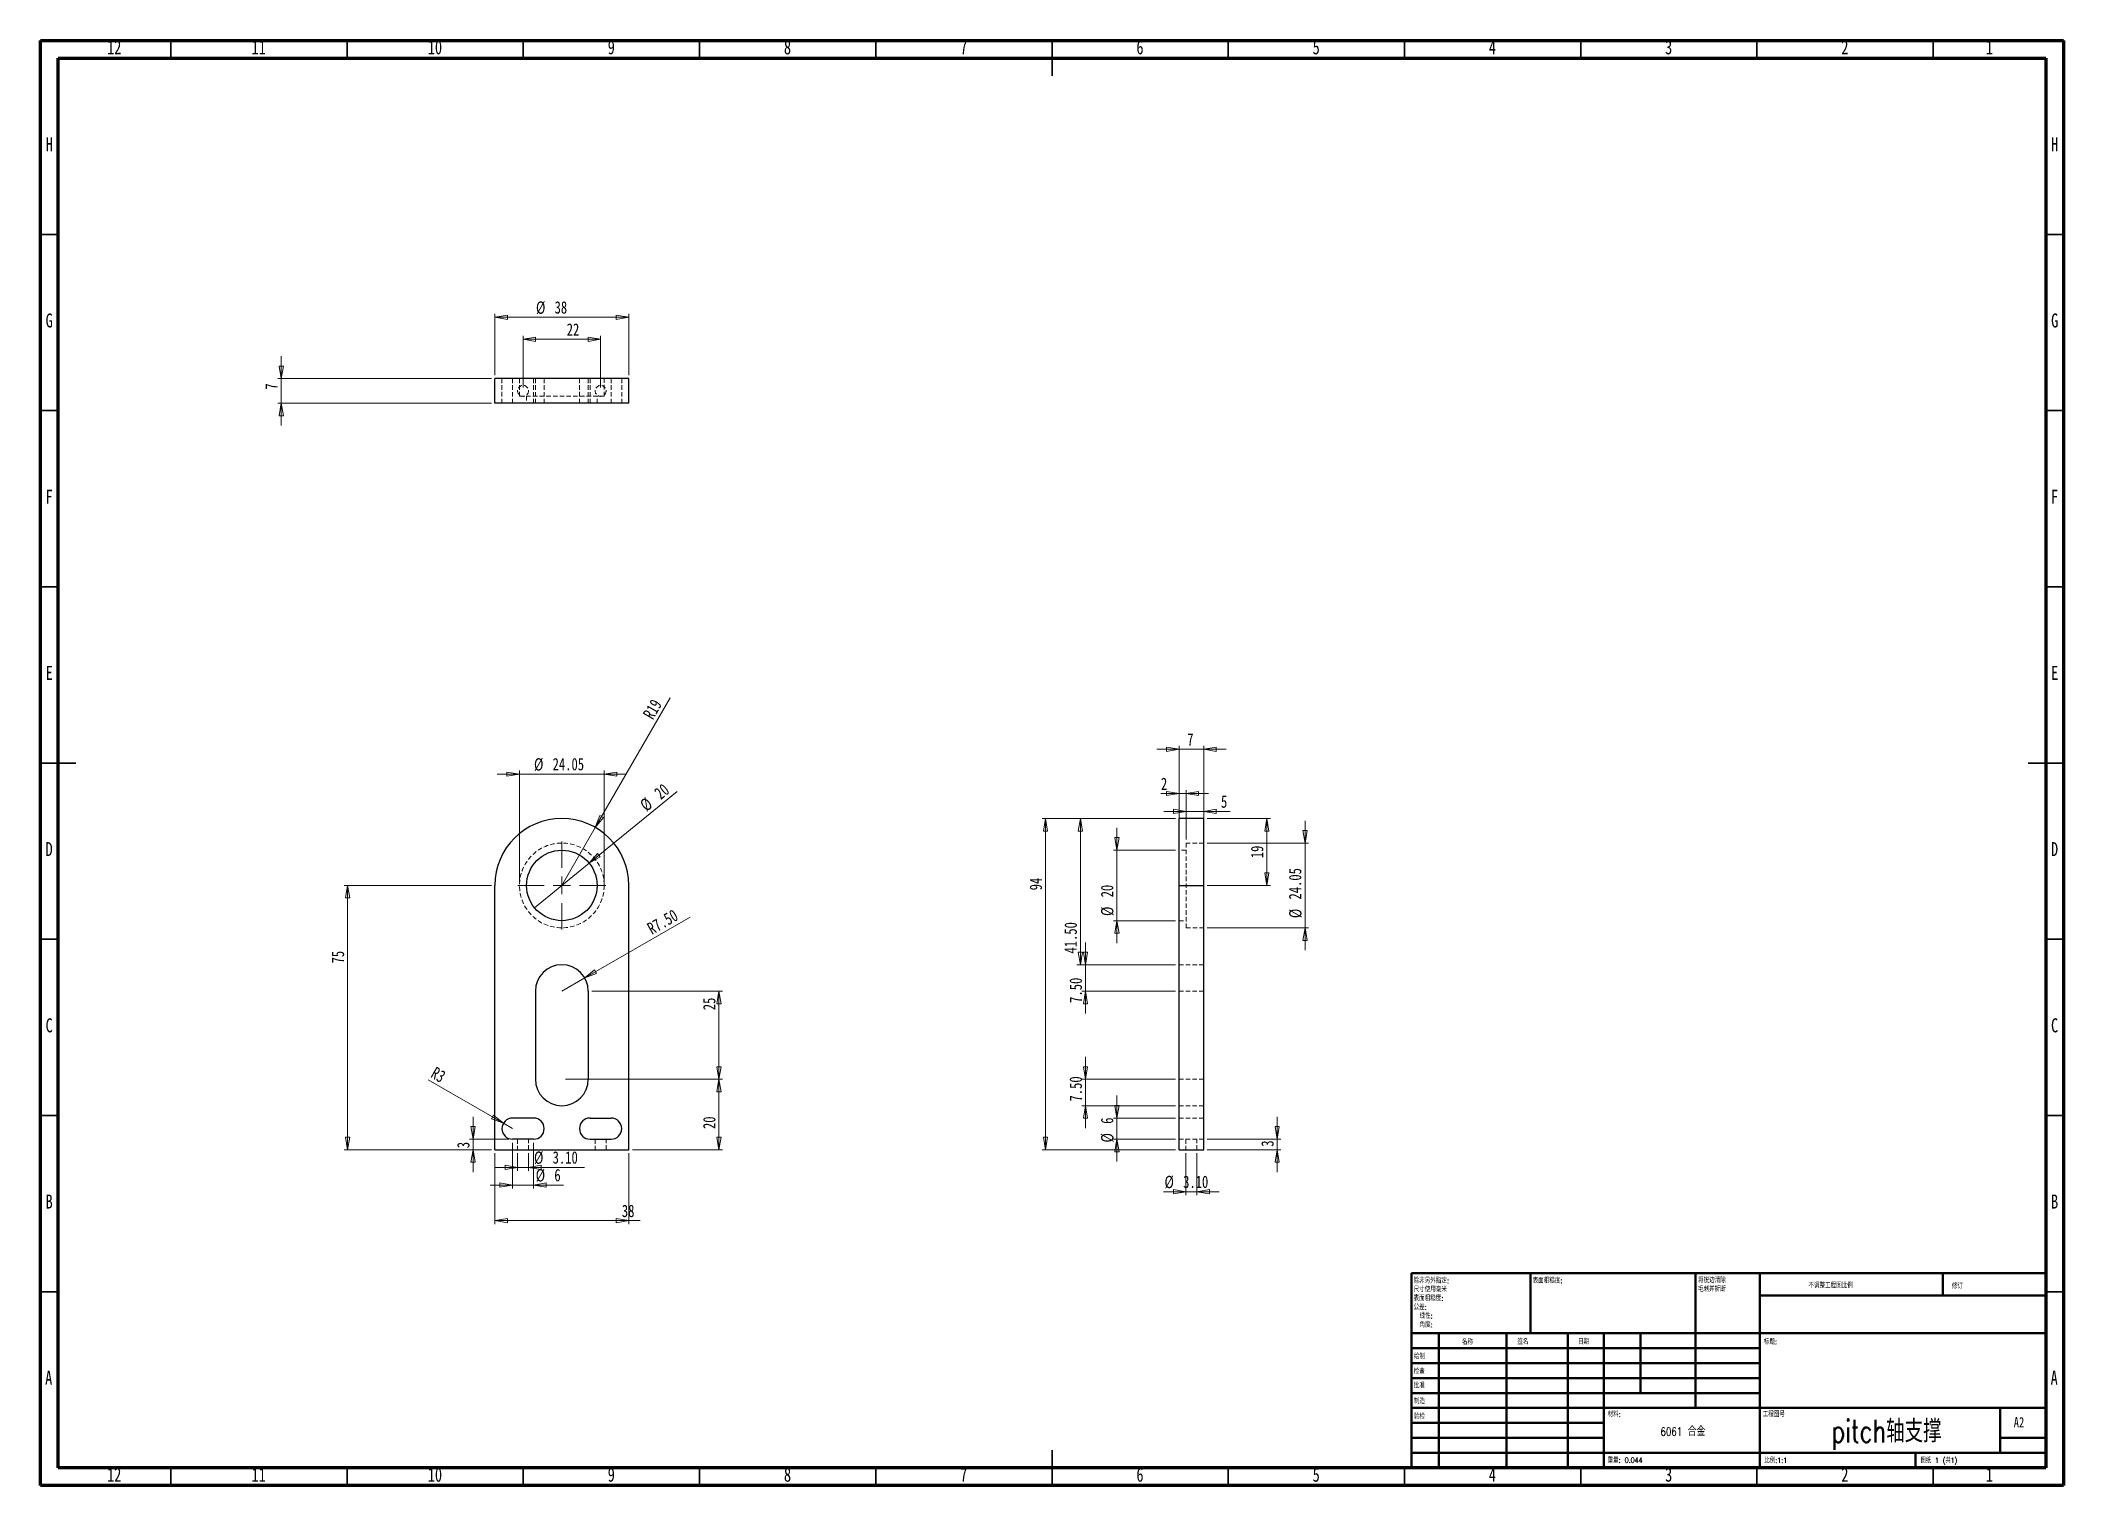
# Model space of a CAD drawing. Header units: millimetres. Extents: x 15 to 589, y 5 to 415.
import ezdxf

# ---------------------------------------------------------------- set-up
doc = ezdxf.new("R2010")
doc.units = ezdxf.units.MM
doc.linetypes.add('HIDDEN', pattern=[1.905, 1.27, -0.635])
doc.styles.add('SLDTEXTSTYLE0', font='TXT', dxfattribs={"width": 0.75, "bigfont": 'bigfont'})
doc.styles.add('SLDTEXTSTYLE1', font='TXT', dxfattribs={"width": 0.694444, "bigfont": 'bigfont'})
doc.styles.add('SLDTEXTSTYLE2', font='TXT', dxfattribs={"width": 0.75})
doc.dimstyles.new('SLDDIMSTYLE0', dxfattribs={"dimtxt": 3.5, "dimasz": 3.556, "dimexe": 0, "dimexo": 0.0625, "dimgap": 0.875, "dimtad": 1, "dimrnd": 1e-09, "dimzin": 12, "dimdsep": 46, "dimtxsty": 'SLDTEXTSTYLE2', "dimblk1": 'CLOSED', "dimblk2": 'CLOSED', "dimsah": 1, "dimcen": 0, "dimadec": 0, "dimazin": 3, "dimtfac": 1, "dimtofl": 0, "dimtmove": 0, "dimatfit": 3, "dimldrblk": 'CLOSED', "dimfxl": 1, "dimfrac": 2, "dimtolj": 1, "dimtzin": 12, "dimarcsym": 0})
doc.dimstyles.new('SLDDIMSTYLE1', dxfattribs={"dimtxt": 3.5, "dimasz": 3.556, "dimexe": 0, "dimexo": 0.0625, "dimgap": 0.875, "dimtad": 1, "dimrnd": 1e-09, "dimzin": 12, "dimdsep": 46, "dimtxsty": 'SLDTEXTSTYLE2', "dimblk1": 'NONE', "dimblk2": 'CLOSED', "dimsah": 1, "dimcen": 0, "dimadec": 0, "dimazin": 3, "dimtfac": 1, "dimtmove": 0, "dimatfit": 3, "dimldrblk": 'NONE', "dimfxl": 1, "dimfrac": 2, "dimtolj": 1, "dimtzin": 12, "dimarcsym": 0})
doc.dimstyles.new('SLDDIMSTYLE2', dxfattribs={"dimtxt": 3.5, "dimasz": 3.556, "dimexe": 0, "dimexo": 0.0625, "dimgap": 0.875, "dimtad": 1, "dimrnd": 1e-09, "dimzin": 12, "dimdsep": 46, "dimtxsty": 'SLDTEXTSTYLE2', "dimblk1": 'CLOSED', "dimblk2": 'CLOSED', "dimsah": 1, "dimcen": 0.09, "dimadec": 0, "dimazin": 3, "dimtfac": 1, "dimtmove": 0, "dimatfit": 0, "dimldrblk": 'CLOSED', "dimfxl": 1, "dimfrac": 2, "dimtolj": 1, "dimtzin": 12, "dimarcsym": 0})
doc.dimstyles.new('SLDDIMSTYLE3', dxfattribs={"dimtxt": 3.5, "dimasz": 3.556, "dimexe": 0, "dimexo": 0.0625, "dimgap": 0.875, "dimtad": 1, "dimrnd": 1e-09, "dimzin": 4, "dimdsep": 46, "dimtxsty": 'SLDTEXTSTYLE2', "dimblk1": 'CLOSED', "dimblk2": 'CLOSED', "dimsah": 1, "dimcen": 0, "dimadec": 0, "dimazin": 1, "dimtfac": 1, "dimtofl": 0, "dimtmove": 0, "dimatfit": 3, "dimldrblk": 'CLOSED', "dimfxl": 1, "dimfrac": 2, "dimtolj": 1, "dimtzin": 12, "dimarcsym": 0})
doc.dimstyles.new('SLDDIMSTYLE4', dxfattribs={"dimtxt": 3.5, "dimasz": 3.556, "dimexe": 0, "dimexo": 0.0625, "dimgap": 0.875, "dimtad": 1, "dimrnd": 1e-09, "dimzin": 12, "dimdsep": 46, "dimtxsty": 'SLDTEXTSTYLE2', "dimblk1": 'CLOSED', "dimblk2": 'CLOSED', "dimsah": 1, "dimcen": 0.09, "dimadec": 0, "dimazin": 3, "dimtfac": 1, "dimtofl": 0, "dimtmove": 0, "dimatfit": 3, "dimldrblk": 'CLOSED', "dimfxl": 1, "dimfrac": 2, "dimtolj": 1, "dimtzin": 12, "dimarcsym": 0})
doc.dimstyles.new('SLDDIMSTYLE5', dxfattribs={"dimtxt": 3.5, "dimasz": 3.556, "dimexe": 0, "dimexo": 0.0625, "dimgap": 0.875, "dimtad": 1, "dimrnd": 1e-09, "dimzin": 4, "dimdsep": 46, "dimtxsty": 'SLDTEXTSTYLE2', "dimblk1": 'CLOSED', "dimblk2": 'CLOSED', "dimsah": 1, "dimcen": 0.09, "dimadec": 0, "dimazin": 1, "dimtfac": 1, "dimtmove": 0, "dimatfit": 0, "dimldrblk": 'CLOSED', "dimfxl": 1, "dimfrac": 2, "dimtolj": 1, "dimtzin": 12, "dimarcsym": 0})
doc.dimstyles.new('SLDDIMSTYLE6', dxfattribs={"dimtxt": 3.5, "dimasz": 3.556, "dimexe": 0, "dimexo": 0.0625, "dimgap": 0.875, "dimtad": 1, "dimrnd": 1e-09, "dimzin": 4, "dimdsep": 46, "dimtxsty": 'SLDTEXTSTYLE2', "dimblk1": 'CLOSED', "dimblk2": 'CLOSED', "dimsah": 1, "dimcen": 0.09, "dimadec": 0, "dimazin": 1, "dimtfac": 1, "dimtofl": 0, "dimtmove": 0, "dimatfit": 3, "dimldrblk": 'CLOSED', "dimfxl": 1, "dimfrac": 2, "dimtolj": 1, "dimtzin": 12, "dimarcsym": 0})

msp = doc.modelspace()

# ---------------------------------------------------------------- texts
at = {"color": 7, "linetype": 'Continuous', "lineweight": 0}
for s, insert, char_height, attachment_point, style in [('12', (35.92, 415.06), 3.9688, 2, 'SLDTEXTSTYLE2'), ('11', (76.92, 415.06), 3.9688, 2, 'SLDTEXTSTYLE2'), ('10', (126.92, 415.06), 3.9688, 2, 'SLDTEXTSTYLE2'), ('9', (176.96, 415.06), 3.969, 2, 'SLDTEXTSTYLE2'), ('8', (226.96, 415.06), 3.969, 2, 'SLDTEXTSTYLE2'), ('7', (276.96, 415.06), 3.969, 2, 'SLDTEXTSTYLE2'), ('6', (326.96, 415.06), 3.969, 2, 'SLDTEXTSTYLE2'), ('5', (376.96, 415.06), 3.969, 2, 'SLDTEXTSTYLE2'), ('4', (426.96, 415.06), 3.969, 2, 'SLDTEXTSTYLE2'), ('3', (476.96, 415.06), 3.969, 2, 'SLDTEXTSTYLE2'), ('2', (526.96, 415.06), 3.969, 2, 'SLDTEXTSTYLE2'), ('1', (567.96, 415.06), 3.969, 2, 'SLDTEXTSTYLE2'), ('H', (17.49, 387.56), 3.969, 2, 'SLDTEXTSTYLE2'), ('H', (586.49, 387.56), 3.969, 2, 'SLDTEXTSTYLE2'), ('G', (17.487, 337.56), 3.969, 2, 'SLDTEXTSTYLE2'), ('G', (586.487, 337.56), 3.969, 2, 'SLDTEXTSTYLE2'), ('F', (17.458, 287.56), 3.969, 2, 'SLDTEXTSTYLE2'), ('F', (586.458, 287.56), 3.969, 2, 'SLDTEXTSTYLE2'), ('E', (17.508, 237.56), 3.969, 2, 'SLDTEXTSTYLE2'), ('E', (586.508, 237.56), 3.969, 2, 'SLDTEXTSTYLE2'), ('D', (17.453, 187.56), 3.969, 2, 'SLDTEXTSTYLE2'), ('D', (586.453, 187.56), 3.969, 2, 'SLDTEXTSTYLE2'), ('C', (17.459, 137.56), 3.969, 2, 'SLDTEXTSTYLE2'), ('C', (586.459, 137.56), 3.969, 2, 'SLDTEXTSTYLE2'), ('B', (17.471, 87.56), 3.969, 2, 'SLDTEXTSTYLE2'), ('B', (586.471, 87.56), 3.969, 2, 'SLDTEXTSTYLE2'), ('\\M+1955C\\M+196CA\\M+19165糙\\M+19378:', (438.371, 63.919), 1.5, 1, 'SLDTEXTSTYLE0'), ('\\M+19573调\\M+190AE\\M+18D48\\M+192F6图\\M+194E4\\M+197E1', (516.615, 62.533), 1.5, 1, 'SLDTEXTSTYLE0'), ('\\M+18F43订', (557.328, 62.335), 1.5, 1, 'SLDTEXTSTYLE0'), ('\\M+196BC\\M+18FCC', (418.322, 46.501), 1.5, 1, 'SLDTEXTSTYLE0'), ('签\\M+196BC', (434.034, 46.562), 1.5, 1, 'SLDTEXTSTYLE0'), ('\\M+193FA\\M+18AFA', (451.215, 46.576), 1.5, 1, 'SLDTEXTSTYLE0'), ('标题:', (503.956, 46.576), 1.5, 1, 'SLDTEXTSTYLE0'), ('绘\\M+190A7', (404.685, 42.43), 1.5, 1, 'SLDTEXTSTYLE0'), ('A', (17.34, 37.56), 3.969, 2, 'SLDTEXTSTYLE2'), ('检查', (404.624, 38.154), 1.5, 1, 'SLDTEXTSTYLE0'), ('A', (586.34, 37.56), 3.969, 2, 'SLDTEXTSTYLE2'), ('\\M+194E1\\M+18F79', (404.622, 34.177), 1.5, 1, 'SLDTEXTSTYLE0'), ('\\M+190A7\\M+191A2', (404.682, 29.734), 1.5, 1, 'SLDTEXTSTYLE0'), ('验检', (404.677, 25.35), 1.5, 1, 'SLDTEXTSTYLE0'), ('\\M+18DDE\\M+197BF:', (459.646, 25.986), 1.5, 1, 'SLDTEXTSTYLE0'), ('\\M+18D48\\M+192F6图\\M+18D86', (503.629, 25.986), 1.5, 1, 'SLDTEXTSTYLE0'), ('pitch轴\\M+18E78撑', (538.788, 23.607), 6.35, 2, 'SLDTEXTSTYLE0'), ('A2', (574.871, 24.406), 2.9104, 1, 'SLDTEXTSTYLE2'), ('6061 \\M+18D87\\M+18BE0', (481.016, 21.486), 2.38125, 2, 'SLDTEXTSTYLE0'), ('\\M+18F64\\M+197CA: 0.044', (459.618, 12.949), 1.4986, 1, 'SLDTEXTSTYLE0'), ('\\M+194E4\\M+197E1:1:1', (504.074, 12.9), 1.5, 1, 'SLDTEXTSTYLE0'), ('图纸 1 (\\M+18BA41)', (548.478, 12.9), 1.5, 1, 'SLDTEXTSTYLE1'), ('12', (35.92, 10.06), 3.9688, 2, 'SLDTEXTSTYLE2'), ('11', (76.92, 10.06), 3.9688, 2, 'SLDTEXTSTYLE2'), ('10', (126.92, 10.06), 3.9688, 2, 'SLDTEXTSTYLE2'), ('9', (176.96, 10.06), 3.969, 2, 'SLDTEXTSTYLE2'), ('8', (226.96, 10.06), 3.969, 2, 'SLDTEXTSTYLE2'), ('7', (276.96, 10.06), 3.969, 2, 'SLDTEXTSTYLE2'), ('6', (326.96, 10.06), 3.969, 2, 'SLDTEXTSTYLE2'), ('5', (376.96, 10.06), 3.969, 2, 'SLDTEXTSTYLE2'), ('4', (426.96, 10.06), 3.969, 2, 'SLDTEXTSTYLE2'), ('3', (476.96, 10.06), 3.969, 2, 'SLDTEXTSTYLE2'), ('2', (526.96, 10.06), 3.969, 2, 'SLDTEXTSTYLE2'), ('1', (567.96, 10.06), 3.969, 2, 'SLDTEXTSTYLE2')]:
    msp.add_mtext(s, dxfattribs=dict(at, insert=insert, char_height=char_height, attachment_point=attachment_point, style=style))

# ---------------------------------------------------------------- blocks, each defined once
blk = doc.blocks.new('SW_NOTE_0')
at = {"color": 0, "linetype": 'Continuous', "lineweight": 0, "char_height": 1.5, "attachment_point": 1, "style": 'SLDTEXTSTYLE0'}
for s, insert in [('\\M+18F9C\\M+194F1另\\M+18A4F\\M+18E77\\M+192E8:', (0, 1.93)), ('\\M+1955C\\M+196CA\\M+19165糙\\M+19378:', (0, -3.07)), ('\\M+18EDA\\M+190A1\\M+18E67\\M+19770\\M+19F7C\\M+195C4', (0, -0.57)), ('\\M+18CF6\\M+18DB7:', (0, -5.57)), ('\\M+18A70\\M+19378:', (1.69, -10.57)), ('线\\M+190AB:', (1.69, -8.07))]:
    blk.add_mtext(s, dxfattribs=dict(at, insert=insert))
blk = doc.blocks.new('SW_NOTE_1')
at = {"color": 0, "linetype": 'Continuous', "lineweight": 0, "char_height": 1.5, "attachment_point": 1, "style": 'SLDTEXTSTYLE0'}
for s, insert in [('\\M+18FAB锐边\\M+190B4\\M+18F9C', (0, 1.93)), ('\\M+196D1\\M+18E68\\M+19BF3\\M+190DC\\M+19266', (0, -0.57))]:
    blk.add_mtext(s, dxfattribs=dict(at, insert=insert))
blk = doc.blocks.new('_Closed')
at = {"color": 0, "linetype": 'ByBlock', "lineweight": -2}
for p, q in [((-1, 0.166667), (0, 0)), ((-1, 0.166667), (-1, -0.166667)), ((0, 0), (-1, -0.166667)), ((0, 0), (-1, 0))]:
    blk.add_line(p, q, dxfattribs=at)
blk = doc.blocks.new('_D')
at = {"color": 7, "linetype": 'Continuous', "lineweight": 18}
for q in [(193.67, 228.51), (162.93, 175.27)]:
    blk.add_line((172.43, 191.72), q, dxfattribs=at)
at = {"color": 7, "linetype": 'Continuous', "lineweight": 18, "xscale": 3.556, "yscale": 3.556, "rotation": 240}
blk.add_blockref('_Closed', (172.43, 191.72, -3.5), dxfattribs=at)
at = {"color": 7, "linetype": 'Continuous', "lineweight": 18, "insert": (185.76, 223.83), "char_height": 3.5, "attachment_point": 1, "rotation": 60, "style": 'SLDTEXTSTYLE2'}
blk.add_mtext('R19', dxfattribs=at)
blk = doc.blocks.new('_D_1')
at = {"color": 7, "linetype": 'Continuous', "lineweight": 18}
for q in [(195.67, 201.91), (155.17, 168.96)]:
    blk.add_line((170.68, 181.58), q, dxfattribs=at)
at = {"color": 7, "linetype": 'Continuous', "lineweight": 18, "xscale": 3.556, "yscale": 3.556, "rotation": 219.1349048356}
blk.add_blockref('_Closed', (170.68, 181.58, -3.5), dxfattribs=at)
at = {"color": 7, "linetype": 'Continuous', "lineweight": 18, "char_height": 3.5, "attachment_point": 1, "rotation": 39.1349, "style": 'SLDTEXTSTYLE2'}
for s, insert in [('20', (188.78, 202.18)), ('%%c', (184.72, 198.81))]:
    blk.add_mtext(s, dxfattribs=dict(at, insert=insert))
blk = doc.blocks.new('_None')
blk = doc.blocks.new('_D_2')
at = {"color": 7, "linetype": 'Continuous', "lineweight": 18}
for p, q in [((150.9, 206.86), (144.55, 206.86)), ((150.9, 176.27), (150.9, 207.86)), ((150.9, 206.86), (174.95, 206.86)), ((174.95, 176.27), (174.95, 207.86)), ((174.95, 206.86), (181.3, 206.86))]:
    blk.add_line(p, q, dxfattribs=at)
at = {"color": 7, "linetype": 'Continuous', "lineweight": 18, "xscale": 3.556, "yscale": 3.556}
blk.add_blockref('_Closed', (150.9, 206.86, -3.5), dxfattribs=at)
at = {"color": 7, "linetype": 'Continuous', "lineweight": 18, "xscale": 3.556, "yscale": 3.556, "rotation": 180}
blk.add_blockref('_Closed', (174.95, 206.86, -3.5), dxfattribs=at)
at = {"color": 7, "linetype": 'Continuous', "lineweight": 18, "char_height": 3.5, "attachment_point": 1, "style": 'SLDTEXTSTYLE2'}
for s, insert in [('%%c', (155.04, 211.37)), ('24.05', (160.31, 211.43))]:
    blk.add_mtext(s, dxfattribs=dict(at, insert=insert))
blk = doc.blocks.new('_D_3')
at = {"color": 7, "linetype": 'Continuous', "lineweight": 18}
for q in [(199.31, 166.27), (162.93, 145.27)]:
    blk.add_line((169.42, 149.02), q, dxfattribs=at)
at = {"color": 7, "linetype": 'Continuous', "lineweight": 18, "xscale": 3.556, "yscale": 3.556, "rotation": 210}
blk.add_blockref('_Closed', (169.42, 149.02, -3.5), dxfattribs=at)
at = {"color": 7, "linetype": 'Continuous', "lineweight": 18, "insert": (186.76, 164.23), "char_height": 3.5, "attachment_point": 1, "rotation": 30, "style": 'SLDTEXTSTYLE2'}
blk.add_mtext('R7.50', dxfattribs=at)
blk = doc.blocks.new('_D_4')
at = {"color": 7, "linetype": 'Continuous', "lineweight": 18}
for p, q in [((171.43, 145.27), (208.51, 145.27)), ((207.51, 145.27), (207.51, 120.27)), ((171.43, 120.27), (208.51, 120.27))]:
    blk.add_line(p, q, dxfattribs=at)
at = {"color": 7, "linetype": 'Continuous', "lineweight": 18, "xscale": 3.556, "yscale": 3.556}
for p, rotation in [((207.51, 145.27, -3.5), 90), ((207.51, 120.27, -3.5), 270)]:
    blk.add_blockref('_Closed', p, dxfattribs=dict(at, rotation=rotation))
at = {"color": 7, "linetype": 'Continuous', "lineweight": 18, "insert": (203, 139.86), "char_height": 3.5, "attachment_point": 1, "rotation": 90, "style": 'SLDTEXTSTYLE2'}
blk.add_mtext('25', dxfattribs=at)
blk = doc.blocks.new('_D_5')
at = {"color": 7, "linetype": 'Continuous', "lineweight": 18}
for p, q in [((142.93, 175.27), (101.15, 175.27)), ((102.15, 100.27), (102.15, 175.27)), ((142.93, 100.27), (101.15, 100.27))]:
    blk.add_line(p, q, dxfattribs=at)
at = {"color": 7, "linetype": 'Continuous', "lineweight": 18, "xscale": 3.556, "yscale": 3.556}
for p, rotation in [((102.15, 175.27, -3.5), 90), ((102.15, 100.27, -3.5), 270)]:
    blk.add_blockref('_Closed', p, dxfattribs=dict(at, rotation=rotation))
at = {"color": 7, "linetype": 'Continuous', "lineweight": 18, "insert": (97.64, 153.13), "char_height": 3.5, "attachment_point": 1, "rotation": 90, "style": 'SLDTEXTSTYLE2'}
blk.add_mtext('75', dxfattribs=at)
blk = doc.blocks.new('_D_6')
at = {"color": 7, "linetype": 'Continuous', "lineweight": 18}
for p, q in [((143.93, 99.27), (143.93, 79.17)), ((181.93, 99.27), (181.93, 79.17)), ((143.93, 80.17), (181.93, 80.17)), ((181.93, 80.17), (185.12, 80.17))]:
    blk.add_line(p, q, dxfattribs=at)
at = {"color": 7, "linetype": 'Continuous', "lineweight": 18, "xscale": 3.556, "yscale": 3.556, "rotation": 180}
blk.add_blockref('_Closed', (143.93, 80.17, -3.5), dxfattribs=at)
at = {"color": 7, "linetype": 'Continuous', "lineweight": 18, "xscale": 3.556, "yscale": 3.556}
blk.add_blockref('_Closed', (181.93, 80.17, -3.5), dxfattribs=at)
at = {"color": 7, "linetype": 'Continuous', "lineweight": 18, "insert": (179.95, 84.68), "char_height": 3.5, "attachment_point": 1, "style": 'SLDTEXTSTYLE2'}
blk.add_mtext('38', dxfattribs=at)
blk = doc.blocks.new('_D_7')
at = {"color": 7, "linetype": 'Continuous', "lineweight": 18}
for q in [(124.97, 120.1), (148.93, 106.27)]:
    blk.add_line((146.33, 107.77), q, dxfattribs=at)
at = {"color": 7, "linetype": 'Continuous', "lineweight": 18, "xscale": 3.556, "yscale": 3.556, "rotation": 330}
blk.add_blockref('_Closed', (146.33, 107.77, -3.5), dxfattribs=at)
at = {"color": 7, "linetype": 'Continuous', "lineweight": 18, "insert": (127.22, 123.99), "char_height": 3.5, "attachment_point": 1, "rotation": 330, "style": 'SLDTEXTSTYLE2'}
blk.add_mtext('R3', dxfattribs=at)
blk = doc.blocks.new('_D_8')
at = {"color": 7, "linetype": 'Continuous', "lineweight": 18}
for p, q in [((148.93, 102.27), (148.93, 89.27)), ((154.93, 102.27), (154.93, 89.27)), ((148.93, 90.27), (142.58, 90.27)), ((154.93, 90.27), (148.93, 90.27)), ((154.93, 90.27), (163.39, 90.27))]:
    blk.add_line(p, q, dxfattribs=at)
at = {"color": 7, "linetype": 'Continuous', "lineweight": 18, "xscale": 3.556, "yscale": 3.556}
blk.add_blockref('_Closed', (148.93, 90.27, -3.5), dxfattribs=at)
at = {"color": 7, "linetype": 'Continuous', "lineweight": 18, "xscale": 3.556, "yscale": 3.556, "rotation": 180}
blk.add_blockref('_Closed', (154.93, 90.27, -3.5), dxfattribs=at)
at = {"color": 7, "linetype": 'Continuous', "lineweight": 18, "char_height": 3.5, "attachment_point": 1, "style": 'SLDTEXTSTYLE2'}
for s, insert in [('%%c', (155.52, 94.78)), ('6', (160.8, 94.83))]:
    blk.add_mtext(s, dxfattribs=dict(at, insert=insert))
blk = doc.blocks.new('_D_9')
at = {"color": 7, "linetype": 'Continuous', "lineweight": 18}
for p, q in [((150.38, 99.27), (150.38, 94.27)), ((153.48, 99.27), (153.48, 94.27)), ((150.38, 95.27), (144.03, 95.27)), ((153.48, 95.27), (150.38, 95.27)), ((153.48, 95.27), (169.37, 95.27))]:
    blk.add_line(p, q, dxfattribs=at)
at = {"color": 7, "linetype": 'Continuous', "lineweight": 18, "xscale": 3.556, "yscale": 3.556}
blk.add_blockref('_Closed', (150.38, 95.27, -3.5), dxfattribs=at)
at = {"color": 7, "linetype": 'Continuous', "lineweight": 18, "xscale": 3.556, "yscale": 3.556, "rotation": 180}
blk.add_blockref('_Closed', (153.48, 95.27, -3.5), dxfattribs=at)
at = {"color": 7, "linetype": 'Continuous', "lineweight": 18, "char_height": 3.5, "attachment_point": 1, "style": 'SLDTEXTSTYLE2'}
for s, insert in [('%%c', (155.04, 99.78)), ('3.10', (160.32, 99.83))]:
    blk.add_mtext(s, dxfattribs=dict(at, insert=insert))
blk = doc.blocks.new('_D_10')
at = {"color": 7, "linetype": 'Continuous', "lineweight": 18}
for p, q in [((137.73, 103.27), (137.73, 109.62)), ((147.93, 103.27), (136.73, 103.27)), ((142.93, 100.27), (136.73, 100.27)), ((137.73, 103.27), (137.73, 100.27)), ((137.73, 100.27), (137.73, 93.92))]:
    blk.add_line(p, q, dxfattribs=at)
at = {"color": 7, "linetype": 'Continuous', "lineweight": 18, "xscale": 3.556, "yscale": 3.556}
for p, rotation in [((137.73, 103.27, -3.5), 270), ((137.73, 100.27, -3.5), 90)]:
    blk.add_blockref('_Closed', p, dxfattribs=dict(at, rotation=rotation))
at = {"color": 7, "linetype": 'Continuous', "lineweight": 18, "insert": (133.22, 100.71), "char_height": 3.5, "attachment_point": 1, "rotation": 90, "style": 'SLDTEXTSTYLE2'}
blk.add_mtext('3', dxfattribs=at)
blk = doc.blocks.new('_D_11')
at = {"color": 7, "linetype": 'Continuous', "lineweight": 18}
for p, q in [((163.93, 120.27), (208.51, 120.27)), ((207.51, 120.27), (207.51, 100.27)), ((182.93, 100.27), (208.51, 100.27))]:
    blk.add_line(p, q, dxfattribs=at)
at = {"color": 7, "linetype": 'Continuous', "lineweight": 18, "xscale": 3.556, "yscale": 3.556}
for p, rotation in [((207.51, 120.27, -3.5), 90), ((207.51, 100.27, -3.5), 270)]:
    blk.add_blockref('_Closed', p, dxfattribs=dict(at, rotation=rotation))
at = {"color": 7, "linetype": 'Continuous', "lineweight": 18, "insert": (203, 106.15), "char_height": 3.5, "attachment_point": 1, "rotation": 90, "style": 'SLDTEXTSTYLE2'}
blk.add_mtext('20', dxfattribs=at)
blk = doc.blocks.new('SW_CENTERMARKSYMBOL_0')
at = {"color": 0, "linetype": 'Continuous', "lineweight": 0}
for p, q in [((0, 5), (0, 12.5)), ((-5, 0), (-12.5, 0)), ((0, 0), (-2.5, 0)), ((0, 0), (0, 2.5)), ((0, 0), (0, -2.5)), ((0, 0), (2.5, 0)), ((5, 0), (12.5, 0)), ((0, -5), (0, -12.5))]:
    blk.add_line(p, q, dxfattribs=at)
blk = doc.blocks.new('_D_12')
at = {"color": 7, "linetype": 'Continuous', "lineweight": 18}
for p, q in [((83.32, 319.09), (83.32, 325.44)), ((142.93, 319.09), (82.32, 319.09)), ((83.32, 312.09), (83.32, 319.09)), ((142.93, 312.09), (82.32, 312.09)), ((83.32, 312.09), (83.32, 305.74))]:
    blk.add_line(p, q, dxfattribs=at)
at = {"color": 7, "linetype": 'Continuous', "lineweight": 18, "xscale": 3.556, "yscale": 3.556}
for p, rotation in [((83.32, 319.09, -47), 270), ((83.32, 312.09, -47), 90)]:
    blk.add_blockref('_Closed', p, dxfattribs=dict(at, rotation=rotation))
at = {"color": 7, "linetype": 'Continuous', "lineweight": 18, "insert": (78.81, 315.93), "char_height": 3.5, "attachment_point": 1, "rotation": 90, "style": 'SLDTEXTSTYLE2'}
blk.add_mtext('7', dxfattribs=at)
blk = doc.blocks.new('_D_13')
at = {"color": 7, "linetype": 'Continuous', "lineweight": 18}
for p, q in [((143.93, 320.09), (143.93, 337.46)), ((181.93, 336.46), (143.93, 336.46)), ((181.93, 320.09), (181.93, 337.46))]:
    blk.add_line(p, q, dxfattribs=at)
at = {"color": 7, "linetype": 'Continuous', "lineweight": 18, "xscale": 3.556, "yscale": 3.556, "rotation": 180}
blk.add_blockref('_Closed', (143.93, 336.46, -47), dxfattribs=at)
at = {"color": 7, "linetype": 'Continuous', "lineweight": 18, "xscale": 3.556, "yscale": 3.556}
blk.add_blockref('_Closed', (181.93, 336.46, -47), dxfattribs=at)
at = {"color": 7, "linetype": 'Continuous', "lineweight": 18, "char_height": 3.5, "attachment_point": 1, "style": 'SLDTEXTSTYLE2'}
for s, insert in [('%%c', (155.6, 340.97)), ('38', (160.87, 341.02))]:
    blk.add_mtext(s, dxfattribs=dict(at, insert=insert))
blk = doc.blocks.new('_D_14')
at = {"color": 7, "linetype": 'Continuous', "lineweight": 18}
for p, q in [((151.93, 316.59), (151.93, 331.24)), ((173.93, 330.24), (151.93, 330.24)), ((173.93, 316.59), (173.93, 331.24))]:
    blk.add_line(p, q, dxfattribs=at)
at = {"color": 7, "linetype": 'Continuous', "lineweight": 18, "xscale": 3.556, "yscale": 3.556, "rotation": 180}
blk.add_blockref('_Closed', (151.93, 330.24, -47), dxfattribs=at)
at = {"color": 7, "linetype": 'Continuous', "lineweight": 18, "xscale": 3.556, "yscale": 3.556}
blk.add_blockref('_Closed', (173.93, 330.24, -47), dxfattribs=at)
at = {"color": 7, "linetype": 'Continuous', "lineweight": 18, "insert": (164.31, 334.75), "char_height": 3.5, "attachment_point": 1, "style": 'SLDTEXTSTYLE2'}
blk.add_mtext('22', dxfattribs=at)
blk = doc.blocks.new('_D_15')
at = {"color": 7, "linetype": 'Continuous', "lineweight": 18}
for p, q in [((338.05, 213.91), (331.7, 213.91)), ((338.05, 195.27), (338.05, 214.91)), ((345.05, 213.91), (338.05, 213.91)), ((345.05, 195.27), (345.05, 214.91)), ((345.05, 213.91), (351.4, 213.91))]:
    blk.add_line(p, q, dxfattribs=at)
at = {"color": 7, "linetype": 'Continuous', "lineweight": 18, "xscale": 3.556, "yscale": 3.556}
blk.add_blockref('_Closed', (338.05, 213.91), dxfattribs=at)
at = {"color": 7, "linetype": 'Continuous', "lineweight": 18, "xscale": 3.556, "yscale": 3.556, "rotation": 180}
blk.add_blockref('_Closed', (345.05, 213.91), dxfattribs=at)
at = {"color": 7, "linetype": 'Continuous', "lineweight": 18, "insert": (340.36, 218.43), "char_height": 3.5, "attachment_point": 1, "style": 'SLDTEXTSTYLE2'}
blk.add_mtext('7', dxfattribs=at)
blk = doc.blocks.new('_D_16')
at = {"color": 7, "linetype": 'Continuous', "lineweight": 18}
for p, q in [((337.05, 194.27), (299.17, 194.27)), ((300.17, 194.27), (300.17, 100.27)), ((337.05, 100.27), (299.17, 100.27))]:
    blk.add_line(p, q, dxfattribs=at)
at = {"color": 7, "linetype": 'Continuous', "lineweight": 18, "xscale": 3.556, "yscale": 3.556}
for p, rotation in [((300.17, 194.27), 90), ((300.17, 100.27), 270)]:
    blk.add_blockref('_Closed', p, dxfattribs=dict(at, rotation=rotation))
at = {"color": 7, "linetype": 'Continuous', "lineweight": 18, "insert": (295.66, 173.89), "char_height": 3.5, "attachment_point": 1, "rotation": 90, "style": 'SLDTEXTSTYLE2'}
blk.add_mtext('94', dxfattribs=at)
blk = doc.blocks.new('_D_17')
at = {"color": 7, "linetype": 'Continuous', "lineweight": 18}
for p, q in [((320.43, 185.27), (320.43, 191.62)), ((337.05, 185.27), (319.43, 185.27)), ((320.43, 185.27), (320.43, 165.27)), ((337.05, 165.27), (319.43, 165.27)), ((320.43, 165.27), (320.43, 158.92))]:
    blk.add_line(p, q, dxfattribs=at)
at = {"color": 7, "linetype": 'Continuous', "lineweight": 18, "xscale": 3.556, "yscale": 3.556}
for p, rotation in [((320.43, 185.27), 270), ((320.43, 165.27), 90)]:
    blk.add_blockref('_Closed', p, dxfattribs=dict(at, rotation=rotation))
at = {"color": 7, "linetype": 'Continuous', "lineweight": 18, "char_height": 3.5, "attachment_point": 1, "rotation": 90, "style": 'SLDTEXTSTYLE2'}
for s, insert in [('20', (315.87, 171.89)), ('%%c', (315.92, 166.61))]:
    blk.add_mtext(s, dxfattribs=dict(at, insert=insert))
blk = doc.blocks.new('_D_18')
at = {"color": 7, "linetype": 'Continuous', "lineweight": 18}
for p, q in [((338.05, 201.34), (332.91, 201.34)), ((338.05, 186.27), (338.05, 202.34)), ((340.05, 201.34), (338.05, 201.34)), ((340.05, 188.29), (340.05, 202.34)), ((340.05, 201.34), (346.4, 201.34))]:
    blk.add_line(p, q, dxfattribs=at)
at = {"color": 7, "linetype": 'Continuous', "lineweight": 18, "xscale": 3.556, "yscale": 3.556}
blk.add_blockref('_Closed', (338.05, 201.34), dxfattribs=at)
at = {"color": 7, "linetype": 'Continuous', "lineweight": 18, "xscale": 3.556, "yscale": 3.556, "rotation": 180}
blk.add_blockref('_Closed', (340.05, 201.34), dxfattribs=at)
at = {"color": 7, "linetype": 'Continuous', "lineweight": 18, "insert": (332.91, 205.85), "char_height": 3.5, "attachment_point": 1, "style": 'SLDTEXTSTYLE2'}
blk.add_mtext('2', dxfattribs=at)
blk = doc.blocks.new('_D_19')
at = {"color": 7, "linetype": 'Continuous', "lineweight": 18}
for p, q in [((340.05, 196.28), (333.7, 196.28)), ((340.05, 188.29), (340.05, 197.28)), ((345.05, 196.28), (340.05, 196.28)), ((345.05, 188.29), (345.05, 197.28)), ((345.05, 196.28), (352.52, 196.28))]:
    blk.add_line(p, q, dxfattribs=at)
at = {"color": 7, "linetype": 'Continuous', "lineweight": 18, "xscale": 3.556, "yscale": 3.556}
blk.add_blockref('_Closed', (340.05, 196.28), dxfattribs=at)
at = {"color": 7, "linetype": 'Continuous', "lineweight": 18, "xscale": 3.556, "yscale": 3.556, "rotation": 180}
blk.add_blockref('_Closed', (345.05, 196.28), dxfattribs=at)
at = {"color": 7, "linetype": 'Continuous', "lineweight": 18, "insert": (349.94, 200.8), "char_height": 3.5, "attachment_point": 1, "style": 'SLDTEXTSTYLE2'}
blk.add_mtext('5', dxfattribs=at)
blk = doc.blocks.new('_D_20')
at = {"color": 7, "linetype": 'Continuous', "lineweight": 18}
for p, q in [((373.79, 187.29), (373.79, 193.64)), ((346.05, 187.29), (374.79, 187.29)), ((373.79, 187.29), (373.79, 163.24)), ((346.05, 163.24), (374.79, 163.24)), ((373.79, 163.24), (373.79, 156.89))]:
    blk.add_line(p, q, dxfattribs=at)
at = {"color": 7, "linetype": 'Continuous', "lineweight": 18, "xscale": 3.556, "yscale": 3.556}
for p, rotation in [((373.79, 187.29), 270), ((373.79, 163.24), 90)]:
    blk.add_blockref('_Closed', p, dxfattribs=dict(at, rotation=rotation))
at = {"color": 7, "linetype": 'Continuous', "lineweight": 18, "char_height": 3.5, "attachment_point": 1, "rotation": 90, "style": 'SLDTEXTSTYLE2'}
for s, insert in [('24.05', (369.22, 171.27)), ('%%c', (369.28, 165.99))]:
    blk.add_mtext(s, dxfattribs=dict(at, insert=insert))
blk = doc.blocks.new('_D_21')
at = {"color": 7, "linetype": 'Continuous', "lineweight": 18}
for p, q in [((346.05, 194.27), (363.95, 194.27)), ((362.95, 175.27), (362.95, 194.27)), ((346.05, 175.27), (363.95, 175.27))]:
    blk.add_line(p, q, dxfattribs=at)
at = {"color": 7, "linetype": 'Continuous', "lineweight": 18, "xscale": 3.556, "yscale": 3.556}
for p, rotation in [((362.95, 194.27), 90), ((362.95, 175.27), 270)]:
    blk.add_blockref('_Closed', p, dxfattribs=dict(at, rotation=rotation))
at = {"color": 7, "linetype": 'Continuous', "lineweight": 18, "insert": (358.44, 182.99), "char_height": 3.5, "attachment_point": 1, "rotation": 90, "style": 'SLDTEXTSTYLE2'}
blk.add_mtext('19', dxfattribs=at)
blk = doc.blocks.new('_D_22')
at = {"color": 7, "linetype": 'Continuous', "lineweight": 18}
for p, q in [((337.05, 194.27), (309.05, 194.27)), ((310.05, 152.77), (310.05, 194.27)), ((337.05, 152.77), (309.05, 152.77))]:
    blk.add_line(p, q, dxfattribs=at)
at = {"color": 7, "linetype": 'Continuous', "lineweight": 18, "xscale": 3.556, "yscale": 3.556}
for p, rotation in [((310.05, 194.27), 90), ((310.05, 152.77), 270)]:
    blk.add_blockref('_Closed', p, dxfattribs=dict(at, rotation=rotation))
at = {"color": 7, "linetype": 'Continuous', "lineweight": 18, "insert": (305.54, 155.94), "char_height": 3.5, "attachment_point": 1, "rotation": 90, "style": 'SLDTEXTSTYLE2'}
blk.add_mtext('41.50', dxfattribs=at)
blk = doc.blocks.new('_D_23')
at = {"color": 7, "linetype": 'Continuous', "lineweight": 18}
for p, q in [((311.49, 152.77), (311.49, 159.12)), ((337.05, 152.77), (310.49, 152.77)), ((311.49, 145.27), (311.49, 152.77)), ((337.05, 145.27), (310.49, 145.27)), ((311.49, 145.27), (311.49, 138.92))]:
    blk.add_line(p, q, dxfattribs=at)
at = {"color": 7, "linetype": 'Continuous', "lineweight": 18, "xscale": 3.556, "yscale": 3.556}
for p, rotation in [((311.49, 152.77), 270), ((311.49, 145.27), 90)]:
    blk.add_blockref('_Closed', p, dxfattribs=dict(at, rotation=rotation))
at = {"color": 7, "linetype": 'Continuous', "lineweight": 18, "insert": (306.98, 141.95), "char_height": 3.5, "attachment_point": 1, "rotation": 90, "style": 'SLDTEXTSTYLE2'}
blk.add_mtext('7.50', dxfattribs=at)
blk = doc.blocks.new('_D_24')
at = {"color": 7, "linetype": 'Continuous', "lineweight": 18}
for p, q in [((311.49, 120.27), (311.49, 126.62)), ((337.05, 120.27), (310.49, 120.27)), ((311.49, 120.27), (311.49, 112.77)), ((337.05, 112.77), (310.49, 112.77)), ((311.49, 112.77), (311.49, 106.42))]:
    blk.add_line(p, q, dxfattribs=at)
at = {"color": 7, "linetype": 'Continuous', "lineweight": 18, "xscale": 3.556, "yscale": 3.556}
for p, rotation in [((311.49, 120.27), 270), ((311.49, 112.77), 90)]:
    blk.add_blockref('_Closed', p, dxfattribs=dict(at, rotation=rotation))
at = {"color": 7, "linetype": 'Continuous', "lineweight": 18, "insert": (306.98, 113.96), "char_height": 3.5, "attachment_point": 1, "rotation": 90, "style": 'SLDTEXTSTYLE2'}
blk.add_mtext('7.50', dxfattribs=at)
blk = doc.blocks.new('_D_25')
at = {"color": 7, "linetype": 'Continuous', "lineweight": 18}
for p, q in [((320.43, 109.27), (320.43, 115.62)), ((337.05, 109.27), (319.43, 109.27)), ((320.43, 109.27), (320.43, 103.27)), ((337.05, 103.27), (319.43, 103.27)), ((320.43, 103.27), (320.43, 96.92))]:
    blk.add_line(p, q, dxfattribs=at)
at = {"color": 7, "linetype": 'Continuous', "lineweight": 18, "xscale": 3.556, "yscale": 3.556}
for p, rotation in [((320.43, 109.27), 270), ((320.43, 103.27), 90)]:
    blk.add_blockref('_Closed', p, dxfattribs=dict(at, rotation=rotation))
at = {"color": 7, "linetype": 'Continuous', "lineweight": 18, "char_height": 3.5, "attachment_point": 1, "rotation": 90, "style": 'SLDTEXTSTYLE2'}
for s, insert in [('6', (315.87, 107.62)), ('%%c', (315.92, 102.34))]:
    blk.add_mtext(s, dxfattribs=dict(at, insert=insert))
blk = doc.blocks.new('_D_26')
at = {"color": 7, "linetype": 'Continuous', "lineweight": 18}
for p, q in [((340, 99.27), (340, 87.37)), ((343.1, 99.27), (343.1, 87.37)), ((340, 88.37), (333.65, 88.37)), ((340, 88.37), (343.1, 88.37)), ((343.1, 88.37), (349.45, 88.37))]:
    blk.add_line(p, q, dxfattribs=at)
at = {"color": 7, "linetype": 'Continuous', "lineweight": 18, "xscale": 3.556, "yscale": 3.556}
blk.add_blockref('_Closed', (340, 88.37), dxfattribs=at)
at = {"color": 7, "linetype": 'Continuous', "lineweight": 18, "xscale": 3.556, "yscale": 3.556, "rotation": 180}
blk.add_blockref('_Closed', (343.1, 88.37), dxfattribs=at)
at = {"color": 7, "linetype": 'Continuous', "lineweight": 18, "char_height": 3.5, "attachment_point": 1, "style": 'SLDTEXTSTYLE2'}
for s, insert in [('%%c', (333.92, 92.88)), ('3.10', (339.2, 92.93))]:
    blk.add_mtext(s, dxfattribs=dict(at, insert=insert))
blk = doc.blocks.new('_D_27')
at = {"color": 7, "linetype": 'Continuous', "lineweight": 18}
for p, q in [((365.9, 103.27), (365.9, 109.62)), ((346.05, 103.27), (366.9, 103.27)), ((346.05, 100.27), (366.9, 100.27)), ((365.9, 100.27), (365.9, 103.27)), ((365.9, 100.27), (365.9, 93.92))]:
    blk.add_line(p, q, dxfattribs=at)
at = {"color": 7, "linetype": 'Continuous', "lineweight": 18, "xscale": 3.556, "yscale": 3.556}
for p, rotation in [((365.9, 103.27), 270), ((365.9, 100.27), 90)]:
    blk.add_blockref('_Closed', p, dxfattribs=dict(at, rotation=rotation))
at = {"color": 7, "linetype": 'Continuous', "lineweight": 18, "insert": (361.38, 101.14), "char_height": 3.5, "attachment_point": 1, "rotation": 90, "style": 'SLDTEXTSTYLE2'}
blk.add_mtext('3', dxfattribs=at)

# ---------------------------------------------------------------- dimensions: what is measured, and where the dimension line sits
at = {"color": 7, "linetype": 'Continuous', "lineweight": 18}
for base, p1, p2, dimstyle, picture, middle in [((143.927, 336.459), (181.927, 319.09), (143.927, 319.09), 'SLDDIMSTYLE4', '_D_13', (160.821, 336.459)), ((174.952, 206.862), (150.902, 175.268), (174.952, 175.268), 'SLDDIMSTYLE2', '_D_2', (163.493, 206.862)), ((148.927, 90.268), (154.927, 103.268), (148.927, 103.268), 'SLDDIMSTYLE2', '_D_8', (159.457, 90.268)), ((150.377, 95.267), (153.477, 100.268), (150.377, 100.268), 'SLDDIMSTYLE5', '_D_9', (162.207, 95.267)), ((343.1, 88.365), (340, 100.268), (343.1, 100.268), 'SLDDIMSTYLE5', '_D_26', (341.085, 88.365))]:
    dim = msp.add_linear_dim(base=base, p1=p1, p2=p2, text='%%c<>', dimstyle=dimstyle, dxfattribs=at)
    dim.commit()
    dim.dimension.update_dxf_attribs({"geometry": picture, "text_midpoint": middle, "dimtype": 160})
for base, p1, p2, dimstyle, picture, middle in [((151.927, 330.238), (173.927, 315.59), (151.927, 315.59), 'SLDDIMSTYLE4', '_D_14', (166.901, 330.238)), ((338.05, 213.914), (345.05, 194.268), (338.05, 194.268), 'SLDDIMSTYLE2', '_D_15', (341.649, 213.914)), ((338.05, 201.338), (340.05, 187.293), (338.05, 185.268), 'SLDDIMSTYLE2', '_D_18', (334.205, 201.338)), ((340.05, 196.283), (345.05, 187.293), (340.05, 187.293), 'SLDDIMSTYLE2', '_D_19', (351.229, 196.283)), ((181.927, 80.17), (143.927, 100.268), (181.927, 100.268), 'SLDDIMSTYLE4', '_D_6', (182.532, 80.17))]:
    dim = msp.add_linear_dim(base=base, p1=p1, p2=p2, dimstyle=dimstyle, dxfattribs=at)
    dim.commit()
    dim.dimension.update_dxf_attribs({"geometry": picture, "text_midpoint": middle, "dimtype": 160})
for base, p1, p2, dimstyle, picture, middle in [((83.325, 319.09), (143.927, 312.09), (143.927, 319.09), 'SLDDIMSTYLE2', '_D_12', (83.325, 317.226)), ((300.168, 100.268), (338.05, 194.268), (338.05, 100.268), 'SLDDIMSTYLE4', '_D_16', (300.168, 176.48)), ((310.05, 194.268), (338.05, 152.768), (338.05, 194.268), 'SLDDIMSTYLE6', '_D_22', (310.05, 161.763)), ((362.951, 194.268), (345.05, 175.268), (345.05, 194.268), 'SLDDIMSTYLE2', '_D_21', (362.951, 185.574)), ((102.152, 175.268), (143.927, 100.268), (143.927, 175.268), 'SLDDIMSTYLE4', '_D_5', (102.152, 155.714)), ((311.489, 152.768), (338.05, 145.268), (338.05, 152.768), 'SLDDIMSTYLE5', '_D_23', (311.489, 146.472)), ((207.511, 120.268), (170.427, 145.268), (170.427, 120.268), 'SLDDIMSTYLE4', '_D_4', (207.511, 142.45)), ((311.489, 112.768), (338.05, 120.268), (338.05, 112.768), 'SLDDIMSTYLE5', '_D_24', (311.489, 118.483)), ((207.511, 100.268), (162.927, 120.268), (181.927, 100.268), 'SLDDIMSTYLE2', '_D_11', (207.511, 108.735)), ((137.728, 100.268), (148.927, 103.268), (143.927, 100.268), 'SLDDIMSTYLE2', '_D_10', (137.728, 101.999)), ((365.896, 103.268), (345.05, 100.268), (345.05, 103.268), 'SLDDIMSTYLE2', '_D_27', (365.896, 102.429))]:
    dim = msp.add_linear_dim(base=base, p1=p1, p2=p2, angle=90, dimstyle=dimstyle, dxfattribs=at)
    dim.commit()
    dim.dimension.update_dxf_attribs({"geometry": picture, "text_midpoint": middle, "dimtype": 160})
for center, mpoint, dimstyle, picture, middle in [((162.927, 175.268), (172.427, 191.723), 'SLDDIMSTYLE0', '_D', (191.7, 225.104)), ((162.927, 145.268), (169.423, 149.018), 'SLDDIMSTYLE3', '_D_3', (194.252, 163.353)), ((148.927, 106.268), (146.329, 107.768), 'SLDDIMSTYLE0', '_D_7', (127.187, 118.82))]:
    dim = msp.add_radius_dim(center=center, mpoint=mpoint, dimstyle=dimstyle, dxfattribs=at)
    dim.commit()
    dim.dimension.update_dxf_attribs({"geometry": picture, "text_midpoint": middle, "dimtype": 164})
dim = msp.add_diameter_dim_2p(p1=(155.171, 168.957), p2=(170.684, 181.58), dimstyle='SLDDIMSTYLE1', dxfattribs=at)
dim.commit()
dim.dimension.update_dxf_attribs({"geometry": '_D_1', "text_midpoint": (191.7, 198.68), "dimtype": 163})
for base, p1, p2, picture, middle in [((320.432, 165.268), (338.05, 185.268), (338.05, 165.268), '_D_17', (320.432, 171.834)), ((373.787, 163.243), (345.05, 187.293), (345.05, 163.243), '_D_20', (373.787, 174.447)), ((320.432, 103.268), (338.05, 109.268), (338.05, 103.268), '_D_25', (320.432, 106.277))]:
    dim = msp.add_linear_dim(base=base, p1=p1, p2=p2, angle=90, text='%%c<>', dimstyle='SLDDIMSTYLE2', dxfattribs=at)
    dim.commit()
    dim.dimension.update_dxf_attribs({"geometry": picture, "text_midpoint": middle, "dimtype": 160})

# ---------------------------------------------------------------- linework, layer by layer
at = {"color": 7, "linetype": 'Continuous', "lineweight": 70}
for p, q in [((15, 5), (15, 415)), ((15, 415), (589, 415)), ((589, 415), (589, 5)), ((20, 10), (20, 410)), ((20, 410), (584, 410)), ((584, 410), (584, 10)), ((584, 10), (20, 10)), ((589, 5), (15, 5))]:
    msp.add_line(p, q, dxfattribs=at)
at = {"color": 7, "linetype": 'Continuous', "lineweight": 35}
for p, q in [((52, 410), (52, 415)), ((102, 410), (102, 415)), ((152, 410), (152, 415)), ((202, 410), (202, 415)), ((252, 410), (252, 415)), ((302, 415.001), (302, 404.999)), ((302, 410), (302, 415)), ((352, 410), (352, 415)), ((402, 410), (402, 415)), ((452, 410), (452, 415)), ((502, 410), (502, 415)), ((552, 410), (552, 415)), ((20, 360), (15, 360)), ((584, 360), (589, 360)), ((20, 310), (15, 310)), ((584, 310), (589, 310)), ((20, 260), (15, 260)), ((584, 260), (589, 260)), ((14.999, 210), (25.001, 210)), ((20, 210), (15, 210)), ((589.001, 210), (578.999, 210)), ((584, 210), (589, 210)), ((20, 160), (15, 160)), ((584, 160), (589, 160)), ((20, 110), (15, 110)), ((584, 110), (589, 110)), ((20, 60), (15, 60)), ((584, 60), (589, 60)), ((302, 4.999), (302, 15.001)), ((52, 10), (52, 5)), ((102, 10), (102, 5)), ((152, 10), (152, 5)), ((202, 10), (202, 5)), ((252, 10), (252, 5)), ((302, 10), (302, 5)), ((352, 10), (352, 5)), ((402, 10), (402, 5)), ((452, 10), (452, 5)), ((502, 10), (502, 5)), ((552, 10), (552, 5))]:
    msp.add_line(p, q, dxfattribs=at)
at = {"color": 7, "linetype": 'Continuous', "lineweight": 25}
for p, q in [((143.927, 312.09), (143.927, 319.09)), ((181.927, 319.09), (143.927, 319.09)), ((181.927, 312.09), (181.927, 319.09)), ((181.927, 312.09), (143.927, 312.09)), ((345.05, 194.268), (338.05, 194.268)), ((338.05, 175.268), (338.05, 194.268)), ((345.05, 175.268), (345.05, 194.268)), ((143.927, 100.268), (143.927, 175.268)), ((181.927, 100.268), (181.927, 175.268)), ((338.05, 175.268), (345.05, 175.268)), ((338.05, 100.268), (338.05, 175.268)), ((345.05, 100.268), (345.05, 175.268)), ((155.427, 145.268), (155.427, 120.268)), ((170.427, 145.268), (170.427, 120.268)), ((154.927, 109.268), (148.927, 109.268)), ((170.927, 109.268), (176.927, 109.268)), ((143.927, 100.268), (181.927, 100.268)), ((154.927, 103.268), (148.927, 103.268)), ((170.927, 103.268), (176.927, 103.268)), ((338.05, 100.268), (345.05, 100.268))]:
    msp.add_line(p, q, dxfattribs=at)
at = {"color": 7, "linetype": 'HIDDEN', "lineweight": 18}
for p, q in [((145.927, 319.09), (145.927, 312.09)), ((148.927, 312.09), (148.927, 319.09)), ((150.902, 319.09), (150.902, 314.09)), ((154.927, 312.09), (154.927, 319.09)), ((155.427, 312.09), (155.427, 319.09)), ((157.927, 312.09), (157.927, 319.09)), ((167.927, 319.09), (167.927, 312.09)), ((170.427, 312.09), (170.427, 319.09)), ((170.927, 312.09), (170.927, 319.09)), ((174.952, 314.09), (174.952, 319.09)), ((176.927, 312.09), (176.927, 319.09)), ((179.927, 312.09), (179.927, 319.09)), ((150.902, 314.09), (174.952, 314.09)), ((152.927, 314.09), (152.927, 312.09)), ((172.927, 312.09), (172.927, 314.09)), ((340.05, 185.268), (338.05, 185.268)), ((340.05, 187.293), (340.05, 163.243)), ((345.05, 187.293), (340.05, 187.293)), ((338.05, 175.268), (345.05, 175.268)), ((338.05, 165.268), (340.05, 165.268)), ((340.05, 163.243), (345.05, 163.243)), ((345.05, 152.768), (338.05, 152.768)), ((338.05, 145.268), (345.05, 145.268)), ((338.05, 120.268), (345.05, 120.268)), ((338.05, 112.768), (345.05, 112.768)), ((338.05, 109.268), (345.05, 109.268)), ((150.377, 103.268), (150.377, 100.268)), ((153.477, 100.268), (153.477, 103.268)), ((172.377, 103.268), (172.377, 100.268)), ((175.477, 100.268), (175.477, 103.268)), ((338.05, 103.268), (345.05, 103.268)), ((340, 103.268), (340, 100.268)), ((343.1, 100.268), (343.1, 103.268))]:
    msp.add_line(p, q, dxfattribs=at)
at = {"color": 7, "linetype": 'Continuous', "lineweight": 50}
for p, q in [((404, 65.25), (584, 65.25)), ((404, 65.25), (404, 10)), ((437.8, 48.25), (437.8, 65.25)), ((484.6, 65.25), (484.6, 27)), ((502.8, 65.25), (502.8, 10)), ((554.8, 58.875), (554.8, 65.25)), ((584, 58.875), (502.8, 58.875)), ((584, 48.25), (404, 48.25)), ((411.8, 48.25), (411.8, 10)), ((430.991, 48.25), (430.991, 10)), ((448.399, 48.25), (448.399, 10)), ((458.6, 10), (458.6, 48.25)), ((469, 31.25), (469, 48.25)), ((502.8, 44), (404, 44)), ((502.8, 39.75), (404, 39.75)), ((502.8, 35.5), (404, 35.5)), ((502.8, 31.25), (404, 31.25)), ((458.6, 27), (404, 27)), ((458.6, 27), (584, 27)), ((571, 14.25), (571, 27)), ((458.6, 22.75), (404, 22.75)), ((458.6, 18.5), (404, 18.5)), ((584, 18.5), (571, 18.5)), ((404, 14.25), (584, 14.25)), ((547, 10), (547, 14.25))]:
    msp.add_line(p, q, dxfattribs=at)
at = {"color": 7, "linetype": 'HIDDEN', "lineweight": 18}
for centre, radius in [((151.927, 315.59), 1.55), ((173.927, 315.59), 1.55), ((162.927, 175.268), 12.025)]:
    msp.add_circle(centre, radius, dxfattribs=at)
at = {"color": 7, "linetype": 'Continuous', "lineweight": 25}
msp.add_circle((162.927, 175.268), 10, dxfattribs=at)
for centre, radius, start, end in [((162.927, 175.268), 19, 0, 180), ((162.927, 145.268), 7.5, 0, 180), ((162.927, 120.268), 7.5, 180, 0), ((148.927, 106.268), 3, 90, 270), ((154.927, 106.268), 3, 270, 90), ((170.927, 106.268), 3, 90, 270), ((176.927, 106.268), 3, 270, 90)]:
    msp.add_arc(centre, radius, start, end, dxfattribs=at)

# ---------------------------------------------------------------- block references
at = {"color": 7, "linetype": 'Continuous', "lineweight": 0}
for name, p in [('SW_CENTERMARKSYMBOL_0', (162.927, 175.268)), ('SW_NOTE_0', (404.594, 61.987)), ('SW_NOTE_1', (485.309, 62.069))]:
    msp.add_blockref(name, p, dxfattribs=at)

msp.set_redraw_order([(e.dxf.handle, doc.entitydb.next_handle()) for e in msp.query("TEXT MTEXT ATTDEF DIMENSION ARC_DIMENSION")])  # texts and dimensions are drawn at this point

doc.saveas('drawing.dxf')
